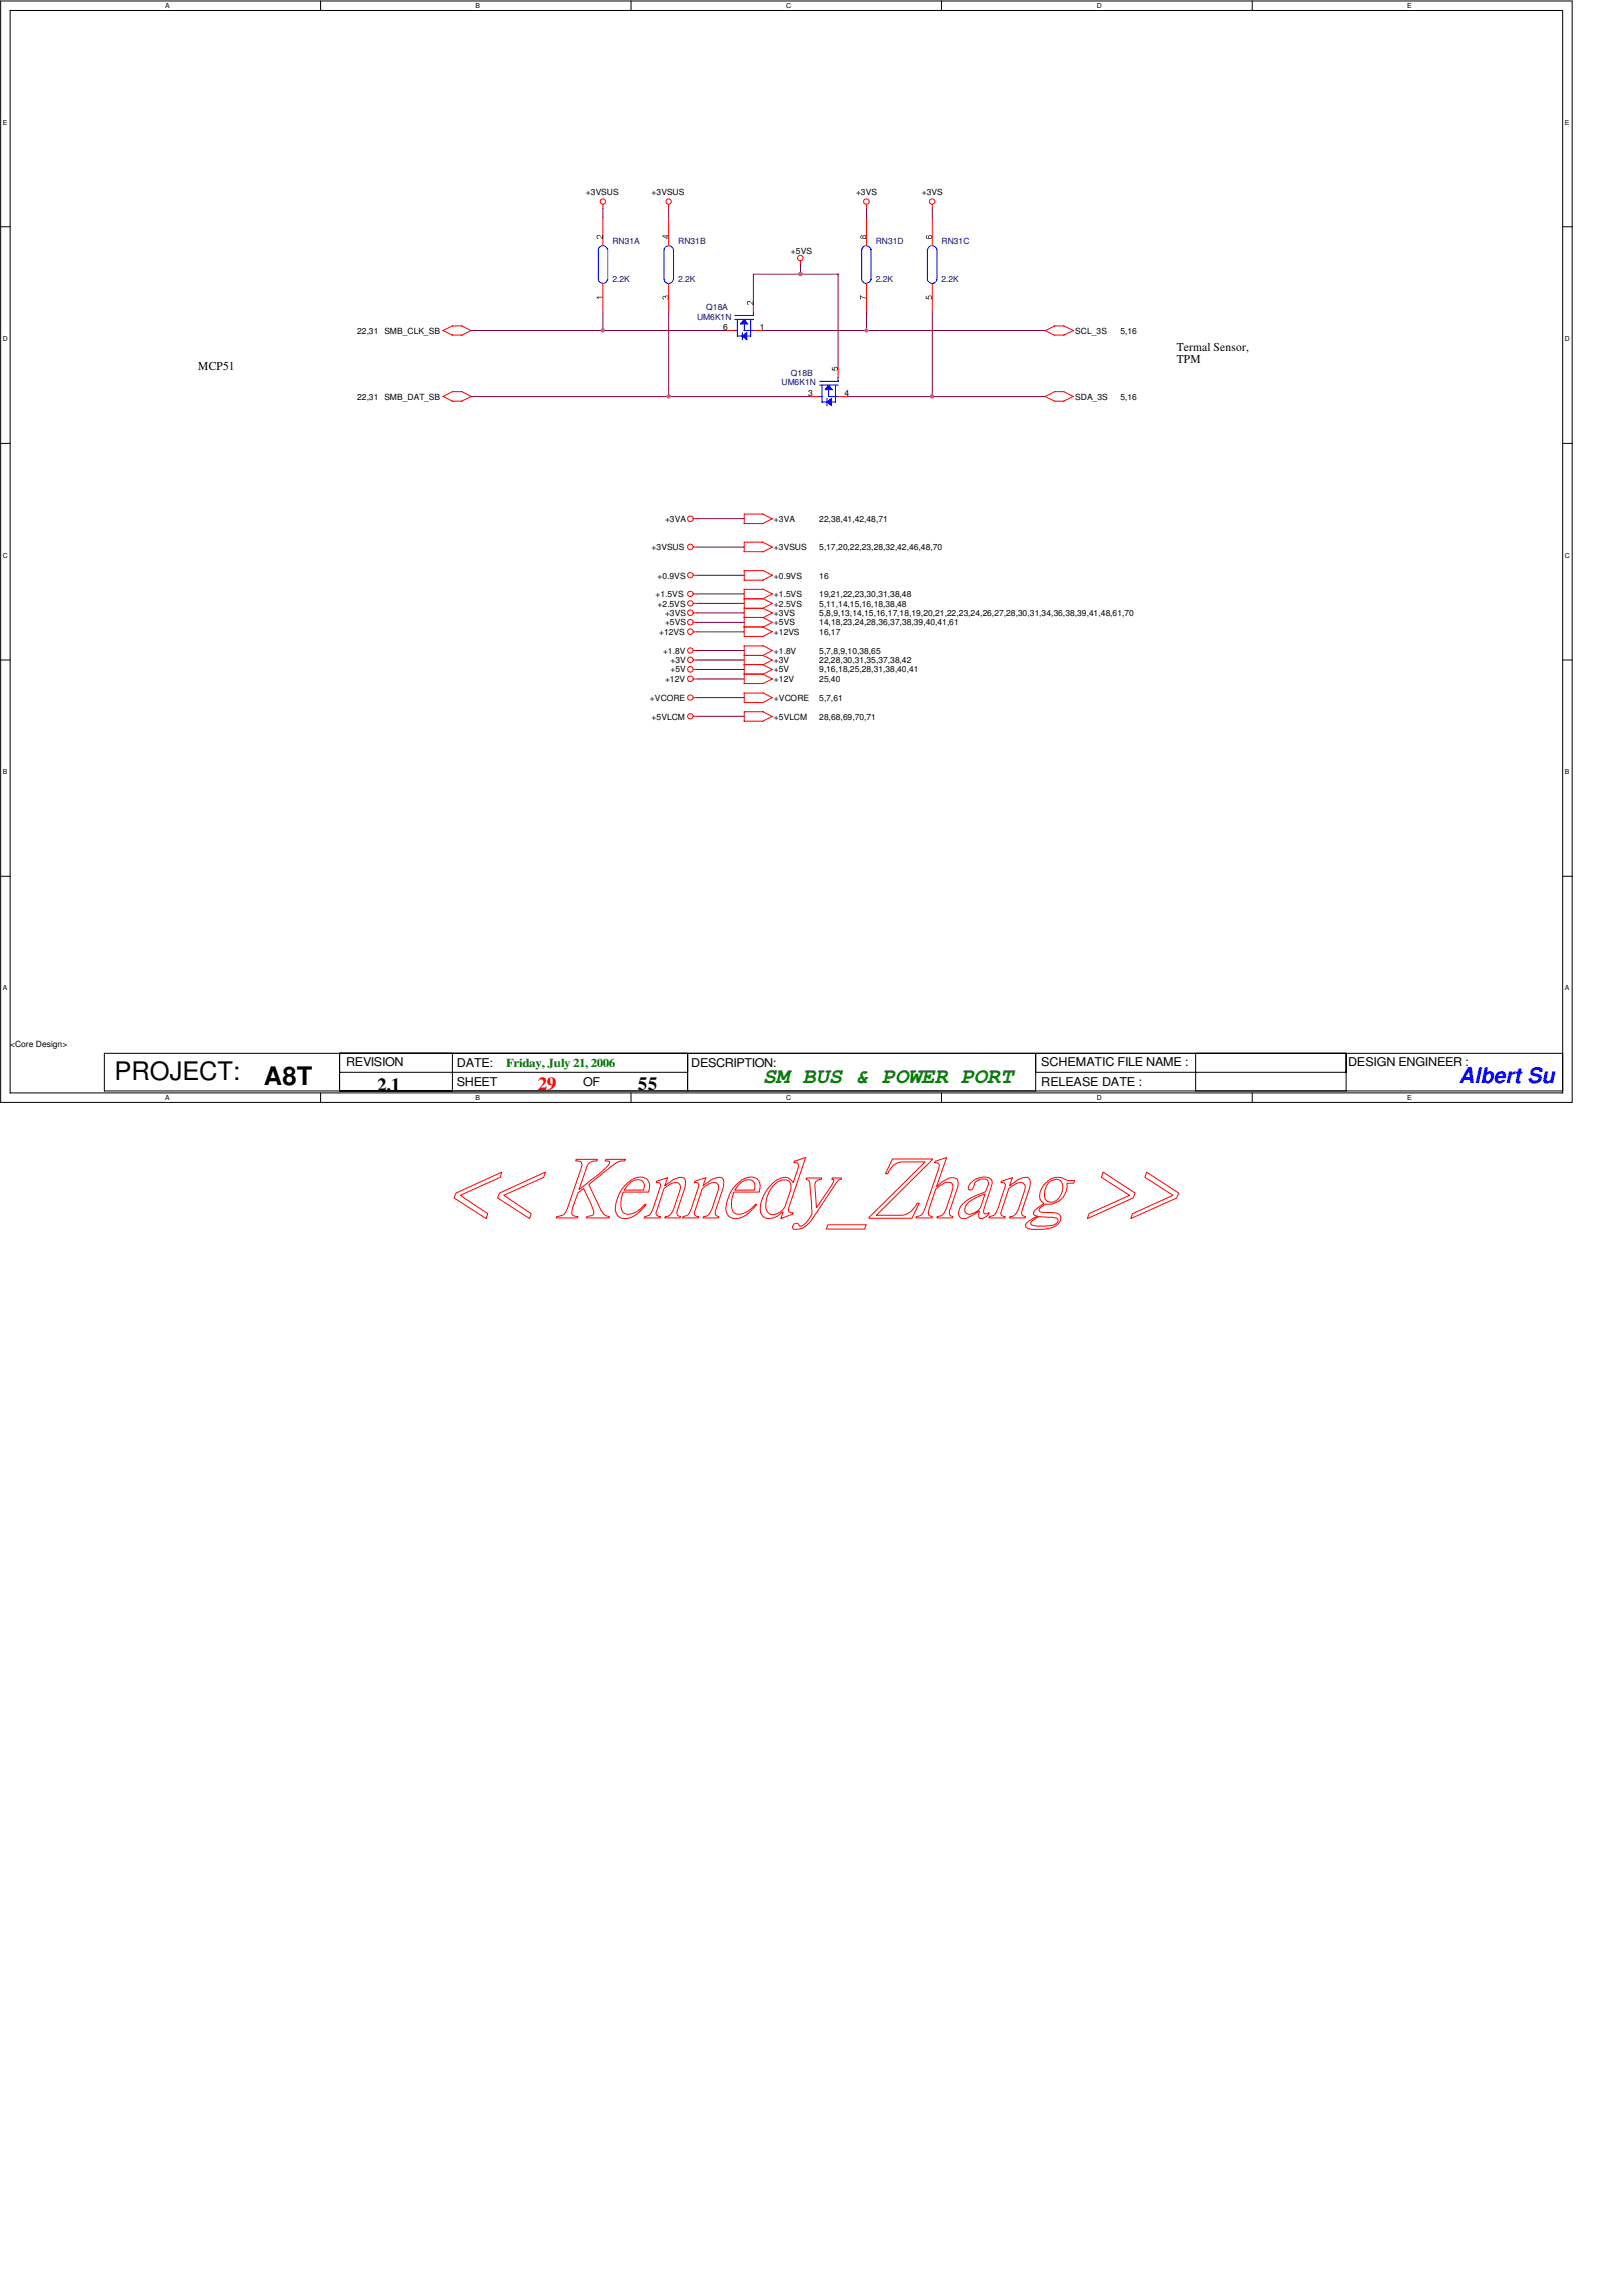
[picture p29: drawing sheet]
<svg xmlns="http://www.w3.org/2000/svg" width="210mm" height="297mm" viewBox="0 0 210 297" stroke-linecap="round" stroke-linejoin="round" font-family="sans-serif">
<defs><g id="words">
<g font-size="3.3">
<text x="14.8" y="139.7">PROJECT:</text>
<text x="34.2" y="140.3">A8T</text>
</g>
<text font-size="2.8" fill="#008000" x="98.7" y="140.1">SM BUS &amp; POWER PORT</text>
<text font-size="2.8" fill="#00f" x="188.8" y="140.1">Albert Su</text>
<g font-size="2.4">
<text x="48.8" y="141.2">2.1</text>
<text x="82.5" y="141.1">55</text>
</g>
<text font-size="2.4" fill="#f00" x="69.6" y="141.1">29</text>
<g font-size="1.6">
<text x="25.7" y="47.8">MCP51</text>
<text x="152.3" y="45.4">Termal Sensor,</text>
<text x="152.3" y="47">TPM</text>
<text x="44.8" y="138">REVISION</text>
<text x="134.7" y="138">SCHEMATIC FILE NAME :</text>
<text x="174.5" y="138">DESIGN ENGINEER :</text>
<text x="59.1" y="140.5">SHEET</text>
<text x="59.1" y="138">DATE:</text>
<text x="75.5" y="140.5">OF</text>
<text x="89.5" y="138">DESCRIPTION:</text>
<text x="134.7" y="140.5">RELEASE DATE :</text>
</g>
<text font-size="1.6" fill="#008000" x="65.5" y="138">Friday, July 21, 2006</text>
<g font-size="1.1">
<text x="75.8" y="25.3">+3VSUS</text>
<text x="84.3" y="25.3">+3VSUS</text>
<text x="110.8" y="25.3">+3VS</text>
<text x="119.3" y="25.3">+3VS</text>
<text x="102.4" y="32.8">+5VS</text>
<text x="46.2" y="43.2">22,31 SMB_CLK_SB</text>
<text x="93.6" y="42.8">6</text>
<text x="98.3" y="42.8">1</text>
<text x="139.1" y="43.2">SCL_3S</text>
<text x="145" y="43.2">5,16</text>
<text x="46.2" y="51.7">22,31 SMB_DAT_SB</text>
<text x="104.6" y="51.3">3</text>
<text x="109.3" y="51.3">4</text>
<text x="139.1" y="51.7">SDA_3S</text>
<text x="145" y="51.7">5,16</text>
<text x="84.3" y="71.2">+3VSUS</text>
<text x="86.1" y="67.5">+3VA</text>
<text x="100.2" y="67.5">+3VA</text>
<text x="100.2" y="71.2">+3VSUS</text>
<text x="106" y="67.5">22,38,41,42,48,71</text>
<text x="106" y="71.2">5,17,20,22,23,28,32,42,46,48,70</text>
<text x="84.8" y="77.3">+1.5VS</text>
<text x="85.1" y="74.8">+0.9VS</text>
<text x="100.2" y="74.8">+0.9VS</text>
<text x="100.2" y="77.3">+1.5VS</text>
<text x="106" y="74.8">16</text>
<text x="106" y="77.3">19,21,22,23,30,31,38,48</text>
<text x="85.1" y="78.5">+2.5VS</text>
<text x="85.3" y="82.1">+12VS</text>
<text x="86.1" y="80.9">+5VS</text>
<text x="86.1" y="79.7">+3VS</text>
<text x="100.2" y="79.7">+3VS</text>
<text x="100.2" y="82.1">+12VS</text>
<text x="100.2" y="80.9">+5VS</text>
<text x="100.2" y="78.5">+2.5VS</text>
<text x="106" y="79.7">5,8,9,13,14,15,16,17,18,19,20,21,22,23,24,26,27,28,30,31,34,36,38,39,41,48,61,70</text>
<text x="106" y="82.1">16,17</text>
<text x="106" y="80.9">14,18,23,24,28,36,37,38,39,40,41,61</text>
<text x="106" y="78.5">5,11,14,15,16,18,38,48</text>
<text x="85.8" y="84.6">+1.8V</text>
<text x="86.1" y="88.2">+12V</text>
<text x="86.8" y="85.8">+3V</text>
<text x="86.8" y="87">+5V</text>
<text x="100.2" y="84.6">+1.8V</text>
<text x="100.2" y="87">+5V</text>
<text x="100.2" y="85.8">+3V</text>
<text x="100.2" y="88.2">+12V</text>
<text x="106" y="84.6">5,7,8,9,10,38,65</text>
<text x="106" y="87">9,16,18,25,28,31,38,40,41</text>
<text x="106" y="85.8">22,28,30,31,35,37,38,42</text>
<text x="106" y="88.2">25,40</text>
<text x="84.1" y="90.7">+VCORE</text>
<text x="84.3" y="93.1">+5VLCM</text>
<text x="100.2" y="90.7">+VCORE</text>
<text x="100.2" y="93.1">+5VLCM</text>
<text x="106" y="90.7">5,7,61</text>
<text x="106" y="93.1">28,68,69,70,71</text>
<text x="1.3" y="135.5">&lt;Core Design&gt;</text>
</g>
<g font-size="1.1" fill="#000080">
<text x="79.2" y="31.6">RN31A</text>
<text x="87.8" y="31.6">RN31B</text>
<text x="113.3" y="31.6">RN31D</text>
<text x="121.8" y="31.6">RN31C</text>
<text x="79.2" y="36.5">2.2K</text>
<text x="87.8" y="36.5">2.2K</text>
<text x="90.2" y="41.4">UM6K1N</text>
<text x="91.4" y="40.1">Q18A</text>
<text x="113.3" y="36.5">2.2K</text>
<text x="121.8" y="36.5">2.2K</text>
<text x="101.1" y="49.9">UM6K1N</text>
<text x="102.4" y="48.6">Q18B</text>
</g>
<g font-size=".9">
<text x="21.4" y="1">A</text>
<text x="61.6" y="1">B</text>
<text x="101.7" y="1">C</text>
<text x="141.9" y="1">D</text>
<text x="182.1" y="1">E</text>
<text x=".4" y="16.1">E</text>
<text x="202.5" y="16.1">E</text>
<text x=".4" y="44.1">D</text>
<text x="202.5" y="44.1">D</text>
<text x=".4" y="72.1">C</text>
<text x="202.5" y="72.1">C</text>
<text x=".4" y="100.1">B</text>
<text x="202.5" y="100.1">B</text>
<text x=".4" y="128.1">A</text>
<text x="202.5" y="128.1">A</text>
<text x="21.4" y="142.3">A</text>
<text x="61.6" y="142.3">B</text>
<text x="101.7" y="142.3">C</text>
<text x="141.9" y="142.3">D</text>
<text x="182.1" y="142.3">E</text>
</g>
</g></defs>
<path d="M.1 .1h203.4v142.5h-203.4zM1.3 1.4h200.9v140h-200.9z" fill="none" stroke="#000" stroke-width=".13"/>
<g fill="#fff">
<path d="M21.4 .3h.6v.9h-.6z"/>
<path d="M21.4 141.5h.6v1h-.6z"/>
</g>
<path d="M41.5 .1v1.3M41.5 141.4v1.2" fill="none" stroke="#000" stroke-width=".13"/>
<g fill="#fff">
<path d="M61.6 .3h.5v.9h-.5z"/>
<path d="M61.6 141.5h.5v1h-.5z"/>
</g>
<path d="M81.7 .1v1.3M81.7 141.4v1.2" fill="none" stroke="#000" stroke-width=".13"/>
<g fill="#fff">
<path d="M101.7 .3h.7v.9h-.7z"/>
<path d="M101.7 141.5h.7v1h-.7z"/>
</g>
<path d="M121.8 .1v1.3M121.8 141.4v1.2" fill="none" stroke="#000" stroke-width=".13"/>
<g fill="#fff">
<path d="M141.9 .3h.7v.9h-.7z"/>
<path d="M141.9 141.5h.7v1h-.7z"/>
</g>
<path d="M162.1 .1v1.3M162.1 141.4v1.2" fill="none" stroke="#000" stroke-width=".13"/>
<g fill="#fff">
<path d="M182.1 .3h.6v.9h-.6z"/>
<path d="M182.1 141.5h.6v1h-.6z"/>
<path d="M.4 15.3h.6v1h-.6z"/>
<path d="M202.5 15.3h.6v1h-.6z"/>
<path d="M.4 43.3h.6v1h-.6z"/>
<path d="M202.5 43.3h.7v1h-.7z"/>
</g>
<path d="M.1 29.3h1.2M202.2 29.3h1.3" fill="none" stroke="#000" stroke-width=".13"/>
<g fill="#fff">
<path d="M.4 71.3h.6v1h-.6z"/>
<path d="M202.5 71.3h.7v1h-.7z"/>
</g>
<path d="M.1 57.4h1.2M202.2 57.4h1.3" fill="none" stroke="#000" stroke-width=".13"/>
<g fill="#fff">
<path d="M.4 99.4h.6v.9h-.6z"/>
<path d="M202.5 99.4h.6v.9h-.6z"/>
</g>
<path d="M.1 85.4h1.2M202.2 85.4h1.3" fill="none" stroke="#000" stroke-width=".13"/>
<g fill="#fff">
<path d="M.4 127.3h.6v1.1h-.6z"/>
<path d="M202.5 127.3h.6v1.1h-.6z"/>
</g>
<path d="M.1 113.4h1.2M202.2 113.4h1.3M13.5 136.3h188.7v4.8h-188.7zM43.9 136.3v4.8M43.9 138.7h45.1M58.5 136.3v4.8M89 136.3v4.8M134 138.7h40.2M134 136.3v4.8M154.7 136.3v4.8M174.2 136.3v4.8" fill="none" stroke="#000" stroke-width=".13"/>
<g fill="none" stroke="#f00" stroke-width=".13">
<path d="M78 26.5v.5M86.5 26.5v.5M103.6 33.7v.5M112.1 26.5v.5M120.6 26.5v.5M89.7 76.8h.5M89.7 67.1h.5M89.7 78.1h.5M89.7 79.3h.5M89.7 74.4h.5M89.7 70.8h.5M89.7 80.5h.5"/>
<path d="M89.7 81.7h.5M89.7 87.8h.5M89.7 85.4h.5M89.7 90.3h.5M89.7 86.6h.5M89.7 84.2h.5M89.7 92.7h.5"/>
<circle cx="78" cy="26.1" r=".35"/>
<circle cx="86.5" cy="26.1" r=".35"/>
<circle cx="103.6" cy="33.4" r=".36"/>
<circle cx="112.1" cy="26.1" r=".36"/>
<circle cx="120.6" cy="26.1" r=".35"/>
<circle cx="89.3" cy="67.1" r=".37"/>
<circle cx="89.3" cy="70.8" r=".37"/>
<circle cx="89.3" cy="79.3" r=".37"/>
<circle cx="89.3" cy="78.1" r=".36"/>
<circle cx="89.3" cy="76.8" r=".36"/>
<circle cx="89.3" cy="74.4" r=".36"/>
<circle cx="89.3" cy="81.7" r=".37"/>
<circle cx="89.3" cy="87.8" r=".37"/>
<circle cx="89.3" cy="85.4" r=".37"/>
<circle cx="89.3" cy="86.6" r=".37"/>
<circle cx="89.3" cy="80.5" r=".37"/>
<circle cx="89.3" cy="90.2" r=".36"/>
<circle cx="89.3" cy="84.2" r=".36"/>
<circle cx="89.3" cy="92.7" r=".36"/>
</g>
<path d="M106 49.8h2.5M106 49.3h2.5M108.5 48.8v.5" fill="none" stroke="#00f" stroke-width=".13"/>
<path d="M107.2 49.8l.5 .6h-.9z" fill="#00f"/>
<path d="M106.4 49.8v1.5h-.4M107.2 49.8l.5 .6h-.9zM107.2 50.4v.9h1.3M108.1 49.8v1.5" fill="none" stroke="#00f" stroke-width=".13"/>
<path d="M107 52l.6-.5v1z" fill="#00f"/>
<path d="M78.6 32.3a.61 .61 0 0 0-.6-.5 .61 .61 0 0 0-.6 .5v3.9a.6 .6 0 0 0 .6 .5 .6 .6 0 0 0 .6-.5M78.7 32.3v3.9M120 32.3v3.9a.63 .63 0 0 0 .6 .5 .63 .63 0 0 0 .6-.5M120.1 32.3a.61 .61 0 0 1 .5-.5 .61 .61 0 0 1 .6 .5v3.9M95.1 41.3h2.4M95.1 40.8h2.4M97.5 40.3v.5M106.4 51.3v.7h.6M107 52l.6-.5v1zM107 51.5v1M108.1 51.3v.7h-.5" fill="none" stroke="#00f" stroke-width=".13"/>
<path d="M78 28.2v3.6M78 36.7v3.6M120.6 28.2v3.6M120.6 36.7v3.6M104.8 51.3h1.2M108.5 47.6v1.3M108.5 51.3h1.2" fill="none" stroke="#f00" stroke-width=".13"/>
<g fill="#000">
<path d="M77.2 38.4h.8v.1h-.6l.1 .2h-.1zM77.3 30.5a.5 .5 0 0 1 .6 .3v-.4h.1v.5l-.1-.1a.34 .34 0 0 0-.6-.2v.2l.1 .1h-.1zM119.8 38.3h.1v.3l.2 .1a.25 .25 0 0 1 .1-.4 .25 .25 0 0 1 .4 .1 .25 .25 0 0 1-.2 .3 .18 .18 0 0 0 .1-.3 .18 .18 0 0 0-.3 0 .18 .18 0 0 0 0 .3h-.4zM107.7 47.5v.3h.2a.26 .26 0 0 1 .2-.3 .26 .26 0 0 1 .3 .1 .26 .26 0 0 1-.2 .4 .23 .23 0 0 0 .1-.3 .23 .23 0 0 0-.1-.2 .24 .24 0 0 0-.2 .2 .24 .24 0 0 0 .1 .3l-.4-.1z"/>
<path d="M119.9 30.5h-.1a.4 .4 0 0 0 .4 .4 .4 .4 0 0 0 .4-.3 .24 .24 0 0 0-.3-.2 .24 .24 0 0 0-.1 .4 .2 .2 0 0 1-.2 0 .2 .2 0 0 1 0-.3v-.1zM120.2 30.7a.2 .2 0 0 1 .4 0 .2 .2 0 0 1-.4 0z"/>
</g>
<path d="M96.3 41.3l.5 .6h-1z" fill="#00f"/>
<path d="M95 42.8h.4M95.4 41.3v1.5M96.3 41.3l.5 .6h-1zM96.3 41.9v.9M96.3 42.8h1.2M97.2 41.3v1.5" fill="none" stroke="#00f" stroke-width=".13"/>
<path d="M96.1 43.5l.5-.5v1z" fill="#00f"/>
<path d="M87.1 32.3a.61 .61 0 0 0-.6-.5 .61 .61 0 0 0-.6 .5v3.9a.6 .6 0 0 0 .6 .5 .6 .6 0 0 0 .6-.5M87.2 32.3v3.9M111.5 32.3v3.9a.6 .6 0 0 0 .6 .5 .6 .6 0 0 0 .6-.5M111.5 32.3a.58 .58 0 0 1 .6-.5 .58 .58 0 0 1 .6 .5M112.7 32.3v3.9M95.4 43.5h.7M95.4 42.8v.7M96.1 43.5l.5-.5v1zM96.1 43v1M96.6 43.5h.6M97.2 42.8v.7" fill="none" stroke="#00f" stroke-width=".13"/>
<g fill="none" stroke="#f00" stroke-width=".13">
<path d="M86.5 28.2v3.6M86.5 36.7v3.6M97.5 39.1v1.2M112.1 28.2v3.6M112.1 36.7v3.6M57.3 51.3l1.2-.6h1.3l1.2 .6M57.3 51.3l1.2 .6M58.5 51.9h1.3M58.5 43.3h1.3M61 51.3l-1.3 .6M61 42.8l-1.3 .6M61 42.8l-1.2-.6h-1.3l-1.2 .6 1.2 .5"/>
<path d="M93.9 42.8h1.2M97.5 42.8h1.2M135.3 51.3l1.2 .6h1.2M135.3 42.8l1.2 .6M136.4 50.7h1.3l1.2 .6M136.4 42.2h1.3l1.2 .6M136.5 50.7l-1.3 .6M136.5 42.2l-1.3 .6M136.5 43.3h1.2M138.9 51.3l-1.2 .6M138.9 42.8l-1.2 .5M96.3 73.8h2.4"/>
<path d="M96.3 79.9h2.5M96.3 71.4h2.4M96.3 76.2h2.4M96.3 77.5h2.5M96.3 73.8v1.3h2.5M96.3 76.2v6.1h2.5M96.3 78.7h2.5M98.7 73.8l1.2 .6-1.2 .7M98.7 66.5l1.2 .6M98.7 77.4l1.2 .7-1.2 .6 1.2 .6-1.2 .6M98.7 70.1l1.2 .7-1.2 .6M98.7 76.2l1.2 .6-1.2 .7"/>
<path d="M98.7 79.9l1.2 .6-1.2 .7M98.8 66.5h-2.5v1.2M98.8 70.1h-2.5v1.3M99.9 67.1l-1.2 .6h-2.4M96.3 89.7h2.4M96.3 83.6h2.4M96.3 87.2h2.5M96.3 86h2.5M96.3 81.1h2.4l1.2 .6M96.3 83.6v4.8M96.3 89.7v1.2h2.5M96.3 84.8h2.5"/>
<path d="M98.7 89.6l1.2 .7-1.2 .6M98.7 83.5l1.2 .7-1.2 .6 1.2 .6-1.2 .6M98.7 92.1l1.2 .6M98.7 86l1.2 .6-1.2 .6M98.7 87.2l1.2 .6-1.2 .6h-2.4M98.8 92.1h-2.5v1.2M99.9 92.7l-1.2 .6h-2.4M99.9 81.7l-1.2 .6"/>
</g>
<g fill="#000">
<path d="M85.8 38.3h.2l.1 .1a.23 .23 0 0 1 .4 0 .23 .23 0 0 1-.2 .3 .18 .18 0 0 0 .2-.3 .17 .17 0 0 0-.3-.1 .17 .17 0 0 0-.1 .3 .15 .15 0 0 0-.1-.2 .15 .15 0 0 0-.2 .1 .15 .15 0 0 0 .1 .2 .24 .24 0 0 1-.2-.1 .24 .24 0 0 1 .1-.3zM96.7 39a.61 .61 0 0 1 .7 .3v-.4h.1v.6l-.2-.1a.38 .38 0 0 0-.5-.3l.1 .4-.2-.2zM111.3 38.2l.4 .3h.4v.1l-.4-.1-.3-.2v.4h-.1z"/>
<path d="M85.7 30.5v.1l.6 .3h.1v-.3h.1l-.1-.2-.1 .1zM85.9 30.6h.4v.2z"/>
<path d="M111.4 30.5a.2 .2 0 0 0 0 .3 .2 .2 0 0 0 .3 0 .23 .23 0 0 0 .3 0 .23 .23 0 0 0 0-.3 .23 .23 0 0 0-.3 .1l-.2-.2zM111.4 30.7a.13 .13 0 0 1 .2 0 .13 .13 0 0 1-.2 0zM111.7 30.7a.2 .2 0 0 1 .4 0 .2 .2 0 0 1-.4 0z"/>
</g>
<g fill="none" stroke="#800040" stroke-width=".13">
<path d="M78 26.9v1.3M86.5 26.9v1.3M103.6 34.2v1.3M108.5 35.5h-11v3.7M108.5 35.4v12.2M112.1 26.9v1.3M120.6 26.9v1.3M61 42.8h32.9M61 51.3h43.8M78 40.3v2.5M86.5 40.3v11M98.7 42.8h36.6"/>
<path d="M109.7 51.3h25.6M112.1 40.3v2.5M120.6 40.3v11M90.2 67.1h6.1M90.2 74.4h6.1M90.2 76.8h6.1M90.2 79.3h6.1M90.2 78.1h6.1M90.2 70.8h6.1M90.2 80.5h6.1M90.2 81.7h6.1M90.2 92.7h6.1"/>
<path d="M90.2 85.4h6.1M90.2 86.6h6.1M90.2 84.2h6.1M90.2 90.3h6.1M90.2 87.8h6.1"/>
</g>
<path d="M77.8 42.6h.4v.3h-.4z" fill-rule="evenodd" fill="#f0f"/>
<path d="M77.8 42.6h.4v.3h-.4z" fill="none" stroke="#f0f" stroke-width=".13"/>
<circle cx="86.5" cy="51.3" r=".24" fill="#f0f"/>
<circle cx="86.5" cy="51.3" r=".24" fill="none" stroke="#f0f" stroke-width=".13"/>
<path d="M111.9 42.6h.4l.1 .2-.1 .1h-.4z" fill-rule="evenodd" fill="#f0f"/>
<path d="M111.9 42.6h.4l.1 .2-.1 .1h-.4z" fill="none" stroke="#f0f" stroke-width=".13"/>
<path d="M120.5 51.1h.3l.1 .2-.1 .1-.2 .1-.1-.1z" fill-rule="evenodd" fill="#f0f"/>
<path d="M120.5 51.1h.3l.1 .2-.1 .1-.2 .1-.1-.1z" fill="none" stroke="#f0f" stroke-width=".13"/>
<path d="M103.4 35.3h.3v.3h-.3l-.1-.2z" fill-rule="evenodd" fill="#f0f"/>
<path d="M103.4 35.3h.3v.3h-.3l-.1-.2z" fill="none" stroke="#f0f" stroke-width=".13"/>
<g fill="none" stroke="#f00" stroke-width=".13">
<path d="M59 154.3l5.9-2.7-.2 .7-5.1 2.3 3.5 2.4-.2 .6-4.1-2.6zM64.6 154.3l6-2.7-.2 .7-5.2 2.3 3.5 2.4-.2 .6-4.1-2.6zM74.5 150h2.8v.2a1.16 1.16 0 0 0-1.4 1l-1 2.7 2-1.5a8.9 8.9 0 0 0 2-1.9v-.2l-.1-.1h-.5l.1-.2h2.5v.2a2.34 2.34 0 0 0-1.9 .8l-2.8 2.2 1.7 3.6a1.03 1.03 0 0 0 1 .6l-.1 .2h-2.9v-.2l.9-.2v-.2a5.2 5.2 0 0 0-.6-1.9l-.7-1.3-.7 .5-.8 2.3a.49 .49 0 0 0 0 .5 .49 .49 0 0 0 .5 .3h.3l-.1 .2h-2.7l.1-.2a1.37 1.37 0 0 0 1.4-1.2l1.7-5a.78 .78 0 0 0-.1-.9l-.6-.1zM80.9 153.3a2.45 2.45 0 0 1 2.6-.9 1.16 1.16 0 0 1 .5 1.4l-.1 .4h-3.3a3.3 3.3 0 0 0 0 2.6 1.06 1.06 0 0 0 1.2 .2l.6-.2 1.1-1h.1a4.5 4.5 0 0 1-2.3 1.8 1.27 1.27 0 0 1-1.7-1.4 5.6 5.6 0 0 1 1.3-2.9zM81.6 153a1.05 1.05 0 0 1 1.8 .2l-.1 .8h-2.5zM85 152.8l1.4-.4-.4 1 .7-.5a1.82 1.82 0 0 1 1.8-.5 .82 .82 0 0 1 .2 .8l-.1 .4-1 3.3v.2l.2 .2 .3 .1-.1 .2h-2l.1-.2a1.27 1.27 0 0 0 1.1-1.1l.8-2.4a.65 .65 0 0 0-.1-.8 .65 .65 0 0 0-.8-.1l-.3 .2-.9 .6-1 3.2 .3 .4h.3l-.1 .2h-2v-.2a.89 .89 0 0 0 1-.7l1.1-3.2v-.3l-.2-.2h-.4zM89.9 152.8l1.5-.4-.4 1 .7-.5a1.82 1.82 0 0 1 1.7-.5 .82 .82 0 0 1 .2 .8v.4l-1.1 3.3 .1 .2 .2 .2 .2 .1v.2h-2l.1-.2a1.27 1.27 0 0 0 1.1-1.1l.8-2.4a.65 .65 0 0 0-.2-.8 .65 .65 0 0 0-.7-.1l-.4 .2-.8 .6-1.1 3.2 .3 .4h.3v.2h-2.1l.1-.2a.89 .89 0 0 0 .9-.7l1.1-3.2v-.3l-.1-.2h-.4zM95.2 153.3a2.45 2.45 0 0 1 2.6-.9 1.16 1.16 0 0 1 .5 1.4v.4h-3.3a3.3 3.3 0 0 0-.1 2.6 1.06 1.06 0 0 0 1.2 .2l.6-.2 1.1-1h.1a4.5 4.5 0 0 1-2.3 1.8 1.27 1.27 0 0 1-1.7-1.4 5.6 5.6 0 0 1 1.3-2.9zM95.9 153a1.05 1.05 0 0 1 1.8 .2l-.1 .8h-2.5zM100.1 153.4a1.65 1.65 0 0 1 2-.6 1.2 1.2 0 0 1 .2 1.2l-.7 2.2a1.77 1.77 0 0 1-2 .9 1.2 1.2 0 0 1-.5-1.2 4.1 4.1 0 0 1 1-2.5zM102.8 150.2l1.5-.5-2.3 6.8a.42 .42 0 0 0 .6 .4v.2l-1.6 .5 .3-.8h-.1a1.71 1.71 0 0 1-2.6 .5 2.33 2.33 0 0 1 0-2.2 4.6 4.6 0 0 1 2.6-2.7 1.23 1.23 0 0 1 1.5 .6l.6-2.2-.1-.3-.5-.1zM104.4 152.4h1.9v.2a.73 .73 0 0 0-.8 .8l.2 2.9 2.1-3.2a.36 .36 0 0 0 0-.5h-.1v-.2h1.2v.2h-.3l-.4 .4-3.4 5.2a2.18 2.18 0 0 1-2.1 .8l-.1-.1a.44 .44 0 0 1 .2-.6 .44 .44 0 0 1 .6 .3 1.22 1.22 0 0 0 1.3-.9 1.48 1.48 0 0 0 .3-1.4l-.2-3.3-.2-.3-.3-.1z"/>
<path d="M107.1 158.5h5l-.2 .5h-5zM115.5 149.9h5.2l-7.3 7.3h3.4a2.57 2.57 0 0 0 1.9-1.5h.3l-1 1.9h-5.6l7.3-7.3h-3a2.04 2.04 0 0 0-1.8 1.5h-.3zM121 150.2l1.5-.5-1.3 3.8 .2-.1a3.3 3.3 0 0 1 1.9-1 .76 .76 0 0 1 .7 1.1l-1.1 3.1a.55 .55 0 0 0 .4 .8v.2h-2.1l.1-.2a1.24 1.24 0 0 0 1.2-1.1l.6-2a1.27 1.27 0 0 0 .1-1.2 .87 .87 0 0 0-1.2 .1l-.9 .7-.9 2.7a.53 .53 0 0 0 .4 .8v.2h-2.1l.1-.2a1.25 1.25 0 0 0 1.1-1.1l1.8-5.2v-.3a.45 .45 0 0 0-.6-.4zM125.2 155.7l.9-.6 1.4-.6-.5 1.5a1.66 1.66 0 0 1-1.9 1 .88 .88 0 0 1 .1-1.3zM125.6 153.1a2.24 2.24 0 0 1 2.5-.7 .7 .7 0 0 1 .2 1l-1 3.2 .1 .4h.4l.2-.1a1.2 1.2 0 0 1-1.3 .7v-.2v-.7a5.4 5.4 0 0 1-1.9 .9 .76 .76 0 0 1-.7-1.1 4 4 0 0 1 2.7-2l.8-.3a1.85 1.85 0 0 0 .3-1.3 .71 .71 0 0 0-1-.3 .89 .89 0 0 0-.9 .9 .44 .44 0 0 1-.2 .4 .44 .44 0 0 1-.5-.1v-.3zM129.6 152.8l1.4-.4-.4 1 .8-.5a1.82 1.82 0 0 1 1.7-.5 .82 .82 0 0 1 .2 .8v.4l-1.1 3.3v.2l.2 .2 .3 .1-.1 .2h-2l.1-.2a1.27 1.27 0 0 0 1.1-1.1l.8-2.4a.65 .65 0 0 0-.1-.8 .65 .65 0 0 0-.8-.1l-.3 .2-.8 .6-1.1 3.2 .3 .4h.3l-.1 .2h-2l.1-.2a.89 .89 0 0 0 .9-.7l1.1-3.2v-.3l-.1-.2h-.5zM133.5 158l.9-.6 1.8 .1 .5 .1 .2 .1a.8 .8 0 0 1-.8 .8l-.3 .1a5.1 5.1 0 0 1-2.1-.1l-.3-.2zM135 153.3a2.17 2.17 0 0 1 3.1-.6h1l-.2 .4h-.8a2.42 2.42 0 0 1-2.8 2.7l-.2 .1a.93 .93 0 0 0-.6 .7l.3 .2a4.9 4.9 0 0 1 2.1 .2l.2 .1a.98 .98 0 0 1-.4 1.5l-.4 .1a6.7 6.7 0 0 1-2.8 .3 .72 .72 0 0 1-.8-.5 2.91 2.91 0 0 1 1.6-1.1l-.5-.2-.1-.2a1.33 1.33 0 0 1 .9-1l.5-.3a1.13 1.13 0 0 1-.5-1.5zM135.6 153.1a1.41 1.41 0 0 1 1.6-.4 1.96 1.96 0 0 1-.9 2.8 .89 .89 0 0 1-1.1-1.1l.1-.8zM142.7 151.6l4.2 2.7-.3 .7-5.9 2.6 .2-.6 5.3-2.4-3.7-2.3zM148.4 151.6l4.1 2.7-.2 .7-6 2.6 .3-.6 5.2-2.4-3.6-2.3z"/>
</g>
<use href="#words"/>
</svg>
